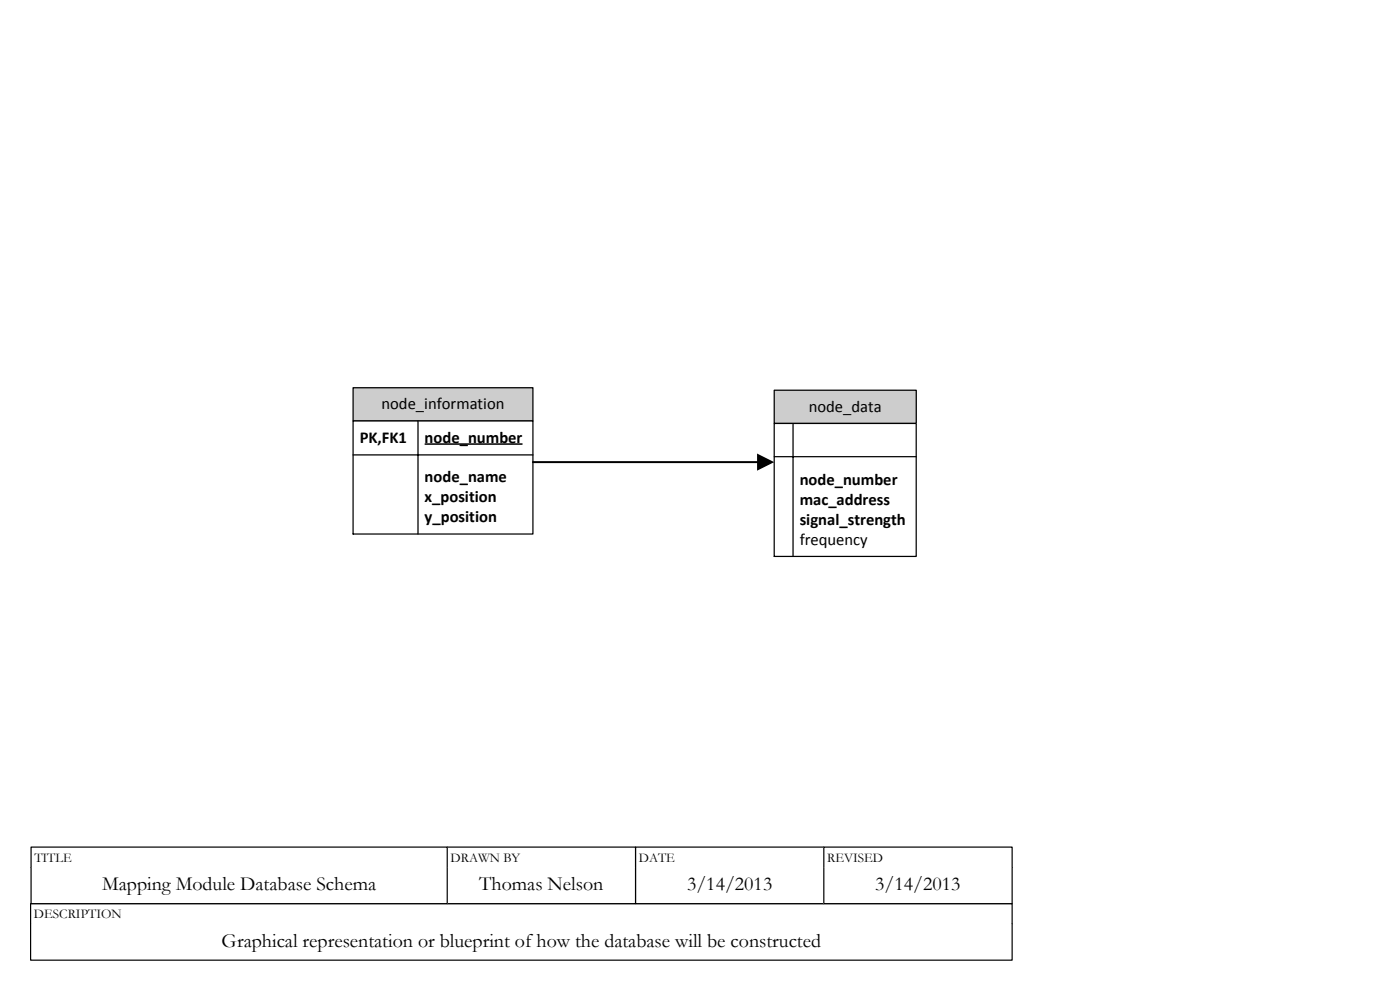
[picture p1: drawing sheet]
<svg xmlns="http://www.w3.org/2000/svg" width="297mm" height="210mm" viewBox="0 0 297 210" stroke-linecap="round" stroke-linejoin="round" font-family="sans-serif">
<defs><g id="words">
<g font-size="4.2">
<text x="21.7" y="188.9">Mapping Module Database Schema</text>
<text x="101.8" y="188.9">Thomas Nelson</text>
<text x="145.9" y="188.9">3/14/2013</text>
<text x="185.9" y="188.9">3/14/2013</text>
<text x="47.1" y="200.9">Graphical representation or blueprint ofhow the database will be constructed</text>
</g>
<g font-size="3.5">
<text x="81" y="86.9">node_information</text>
<text x="171.8" y="87.4">node_data</text>
<text x="76.4" y="93.9">PK,FK1</text>
<text x="90.2" y="93.9">node_number</text>
<text x="90.2" y="102.4">node_name</text>
<text x="90.2" y="106.6">x_position</text>
<text x="169.9" y="102.9">node_number</text>
<text x="169.9" y="107.2">mac_address</text>
<text x="90.2" y="110.9">y_position</text>
<text x="169.9" y="111.4">signal_strength</text>
<text x="169.9" y="115.6">frequency</text>
</g>
<g font-size="2.8">
<text x="7.3" y="182.9">TITLE</text>
<text x="95.7" y="182.9">DRAWN BY</text>
<text x="135.7" y="182.9">DATE</text>
<text x="175.7" y="182.9">REVISED</text>
<text x="7.2" y="194.9">DESCRIPTION</text>
</g>
</g></defs>
<path d="M75 82.3h38.2v7.1h-38.2z" fill-rule="evenodd" fill="#cdcdcd"/>
<path d="M75 82.3h38.2v7.1h-38.2z" fill="none" stroke="#000" stroke-width=".26"/>
<path d="M75 89.4h38.2v23.9h-38.2z" fill-rule="evenodd" fill="#fff"/>
<path d="M75 89.4h38.2v23.9h-38.2zM75 96.6h38.2M88.8 89.4v23.9" fill="none" stroke="#000" stroke-width=".26"/>
<path d="M90.2 94.3h20.8" fill="none" stroke="#000" stroke-width=".32"/>
<path d="M164.5 82.8h30.1v7.1h-30.1z" fill-rule="evenodd" fill="#cdcdcd"/>
<path d="M164.5 82.8h30.1v7.1h-30.1z" fill="none" stroke="#000" stroke-width=".26"/>
<path d="M164.5 89.9h30.1v28.2h-30.1z" fill-rule="evenodd" fill="#fff"/>
<path d="M164.5 89.9h30.1v28.2h-30.1zM164.5 96.9h30.1M168.5 89.9v28.2" fill="none" stroke="#000" stroke-width=".26"/>
<path d="M113.2 98.1h48.1" fill="none" stroke="#000" stroke-width=".42"/>
<path d="M160.8 96.3l3.7 1.8-3.7 1.8z" fill="#000"/>
<path d="M6.5 191.8h208.5v4.3h-208.5z" fill-rule="evenodd" fill="#fff"/>
<path d="M6.5 196.1v-4.3h208.5v4.3" fill="none" stroke="#000" stroke-width=".25"/>
<path d="M6.5 196.1h208.5v7.7h-208.5z" fill-rule="evenodd" fill="#fff"/>
<path d="M6.5 196.1v7.7h208.5v-7.7" fill="none" stroke="#000" stroke-width=".25"/>
<path d="M135 179.8h40v4.3h-40z" fill-rule="evenodd" fill="#fff"/>
<path d="M135 184.1v-4.3h40v4.3" fill="none" stroke="#000" stroke-width=".25"/>
<path d="M135 184.1h40v7.7h-40z" fill-rule="evenodd" fill="#fff"/>
<path d="M135 184.1v7.7h40v-7.7" fill="none" stroke="#000" stroke-width=".25"/>
<path d="M95 179.8h40v4.3h-40z" fill-rule="evenodd" fill="#fff"/>
<path d="M95 184.1v-4.3h40v4.3" fill="none" stroke="#000" stroke-width=".25"/>
<path d="M95 184.1h40v7.7h-40z" fill-rule="evenodd" fill="#fff"/>
<path d="M95 184.1v7.7h40v-7.7" fill="none" stroke="#000" stroke-width=".25"/>
<path d="M6.6 179.8h88.4v4.3h-88.4z" fill-rule="evenodd" fill="#fff"/>
<path d="M6.6 184.1v-4.3h88.4v4.3" fill="none" stroke="#000" stroke-width=".25"/>
<path d="M6.6 184.1h88.4v7.7h-88.4z" fill-rule="evenodd" fill="#fff"/>
<path d="M6.6 184.1v7.7h88.4v-7.7" fill="none" stroke="#000" stroke-width=".25"/>
<path d="M175 179.8h40v4.3h-40z" fill-rule="evenodd" fill="#fff"/>
<path d="M175 184.1v-4.3h40v4.3" fill="none" stroke="#000" stroke-width=".25"/>
<path d="M175 184.1h40v7.7h-40z" fill-rule="evenodd" fill="#fff"/>
<path d="M175 184.1v7.7h40v-7.7" fill="none" stroke="#000" stroke-width=".25"/>
<use href="#words"/>
</svg>
